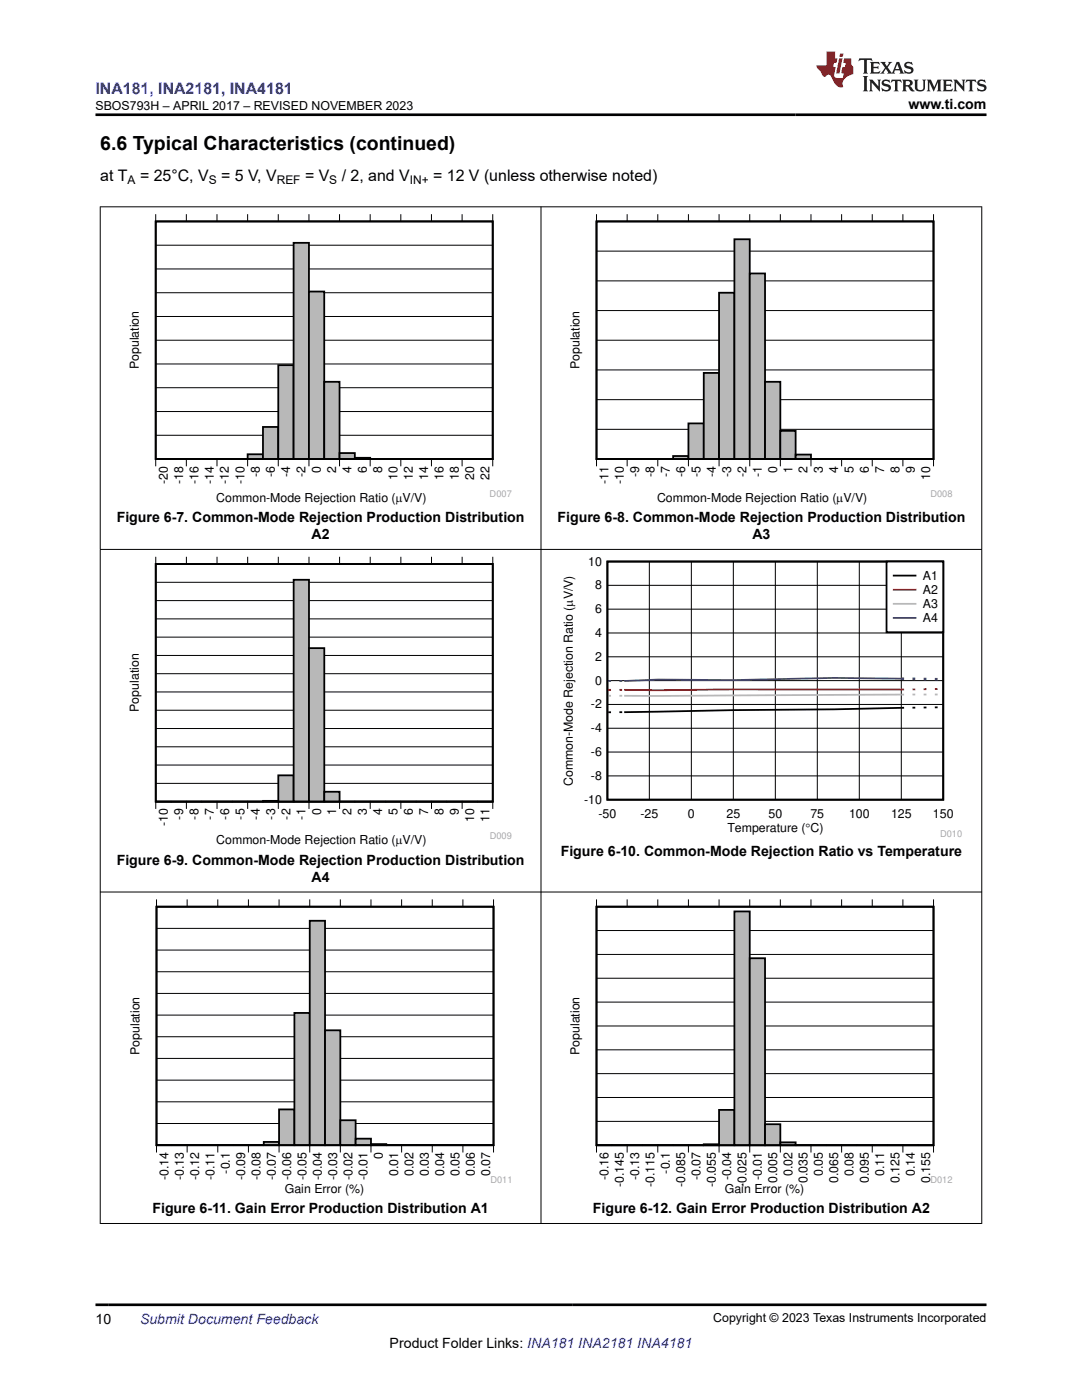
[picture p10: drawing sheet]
<svg xmlns="http://www.w3.org/2000/svg" width="216mm" height="279mm" viewBox="0 0 216 279" stroke-linecap="round" stroke-linejoin="round" font-family="sans-serif">
<defs><g id="words">
<text font-size="3.9" x="20" y="29.9">6.6 Typical Characteristics (continued)</text>
<text font-size="3.2" fill="#00f" x="19" y="18.7">INA181, INA2181, INA4181</text>
<g font-size="3.2">
<text x="20" y="36.1">at T</text>
<text x="27.9" y="36.1">= 25°C, V</text>
<text x="44.1" y="36.1">= 5 V, V</text>
<text x="60.9" y="36.1">= V</text>
<text x="68.2" y="36.1">/ 2, and V</text>
<text x="86.4" y="36.1">= 12 V (unless otherwise noted)</text>
</g>
<g font-size="2.8">
<text x="181.3" y="21.8">www.ti.com</text>
<text x="23.3" y="104.3">Figure 6-7. Common-Mode Rejection Production Distribution</text>
<text x="62.2" y="107.6">A2</text>
<text x="111.2" y="104.3">Figure 6-8. Common-Mode Rejection Production Distribution</text>
<text x="150.1" y="107.6">A3</text>
<text x="23.3" y="172.6">Figure 6-9. Common-Mode Rejection Production Distribution</text>
<text x="111.9" y="170.8">Figure 6-10. Common-Mode Rejection Ratio vs Temperature</text>
<text x="62.2" y="176">A4</text>
<text x="30.4" y="242.2">Figure 6-11. Gain Error Production Distribution A1</text>
<text x="118.3" y="242.2">Figure 6-12. Gain Error Production Distribution A2</text>
<text x="19" y="264.2">10</text>
<text x="77.8" y="269">Product Folder Links: INA181 INA2181 INA4181</text>
</g>
<text font-size="2.8" fill="#00f" x="27.9" y="264.2">Submit Document Feedback</text>
<g font-size="2.5">
<text x="19.1" y="21.9">SBOS793H – APRIL 2017 – REVISED NOVEMBER 2023</text>
<text x="27.7" y="73.7" transform="rotate(-90 27.7 73.7)">Population</text>
<text x="115.6" y="73.7" transform="rotate(-90 115.6 73.7)">Population</text>
<text x="51.8" y="95.2" transform="rotate(-90 51.8 95.2)">-8</text>
<text x="54.9" y="95.2" transform="rotate(-90 54.9 95.2)">-6</text>
<text x="57.9" y="95.2" transform="rotate(-90 57.9 95.2)">-4</text>
<text x="61" y="95.2" transform="rotate(-90 61 95.2)">-2</text>
<text x="64" y="94.4" transform="rotate(-90 64 94.4)">0</text>
<text x="67.1" y="94.4" transform="rotate(-90 67.1 94.4)">2</text>
<text x="70.1" y="94.4" transform="rotate(-90 70.1 94.4)">4</text>
<text x="73.2" y="94.4" transform="rotate(-90 73.2 94.4)">6</text>
<text x="76.3" y="94.4" transform="rotate(-90 76.3 94.4)">8</text>
<text x="79.3" y="95.7" transform="rotate(-90 79.3 95.7)">10</text>
<text x="82.4" y="95.7" transform="rotate(-90 82.4 95.7)">12</text>
<text x="85.4" y="95.7" transform="rotate(-90 85.4 95.7)">14</text>
<text x="88.5" y="95.7" transform="rotate(-90 88.5 95.7)">16</text>
<text x="91.5" y="95.7" transform="rotate(-90 91.5 95.7)">18</text>
<text x="94.6" y="95.7" transform="rotate(-90 94.6 95.7)">20</text>
<text x="97.7" y="95.7" transform="rotate(-90 97.7 95.7)">22</text>
<text x="127.5" y="95.2" transform="rotate(-90 127.5 95.2)">-9</text>
<text x="130.6" y="95.2" transform="rotate(-90 130.6 95.2)">-8</text>
<text x="133.6" y="95.2" transform="rotate(-90 133.6 95.2)">-7</text>
<text x="136.7" y="95.2" transform="rotate(-90 136.7 95.2)">-6</text>
<text x="139.8" y="95.2" transform="rotate(-90 139.8 95.2)">-5</text>
<text x="142.8" y="95.2" transform="rotate(-90 142.8 95.2)">-4</text>
<text x="145.9" y="95.2" transform="rotate(-90 145.9 95.2)">-3</text>
<text x="148.9" y="95.2" transform="rotate(-90 148.9 95.2)">-2</text>
<text x="152" y="95.2" transform="rotate(-90 152 95.2)">-1</text>
<text x="155" y="94.4" transform="rotate(-90 155 94.4)">0</text>
<text x="158.1" y="94.4" transform="rotate(-90 158.1 94.4)">1</text>
<text x="161.2" y="94.4" transform="rotate(-90 161.2 94.4)">2</text>
<text x="164.2" y="94.4" transform="rotate(-90 164.2 94.4)">3</text>
<text x="167.3" y="94.4" transform="rotate(-90 167.3 94.4)">4</text>
<text x="170.3" y="94.4" transform="rotate(-90 170.3 94.4)">5</text>
<text x="173.4" y="94.4" transform="rotate(-90 173.4 94.4)">6</text>
<text x="176.4" y="94.4" transform="rotate(-90 176.4 94.4)">7</text>
<text x="179.5" y="94.4" transform="rotate(-90 179.5 94.4)">8</text>
<text x="182.6" y="94.4" transform="rotate(-90 182.6 94.4)">9</text>
<text x="185.6" y="95.7" transform="rotate(-90 185.6 95.7)">10</text>
<text x="33.5" y="96.6" transform="rotate(-90 33.5 96.6)">-20</text>
<text x="36.5" y="96.6" transform="rotate(-90 36.5 96.6)">-18</text>
<text x="39.6" y="96.6" transform="rotate(-90 39.6 96.6)">-16</text>
<text x="42.6" y="96.6" transform="rotate(-90 42.6 96.6)">-14</text>
<text x="43.1" y="100.1">Common-Mode Rejection Ratio (PV/V)</text>
<text x="45.7" y="96.6" transform="rotate(-90 45.7 96.6)">-12</text>
<text x="48.8" y="96.6" transform="rotate(-90 48.8 96.6)">-10</text>
<text x="121.4" y="96.6" transform="rotate(-90 121.4 96.6)">-11</text>
<text x="124.5" y="96.6" transform="rotate(-90 124.5 96.6)">-10</text>
<text x="131.1" y="100.1">Common-Mode Rejection Ratio (PV/V)</text>
<text x="117.4" y="112.9">10</text>
<text x="118.8" y="117.6">8</text>
<text x="184.1" y="115.7">A1</text>
<text x="184.1" y="118.6">A2</text>
<text x="118.8" y="122.4">6</text>
<text x="184.1" y="121.4">A3</text>
<text x="184.1" y="124.2">A4</text>
<text x="118.8" y="131.9">2</text>
<text x="118.8" y="127.1">4</text>
<text x="118.8" y="136.6">0</text>
<text x="27.7" y="142.1" transform="rotate(-90 27.7 142.1)">Population</text>
<text x="117.9" y="141.4">-2</text>
<text x="117.9" y="146.1">-4</text>
<text x="117.9" y="155.7">-8</text>
<text x="117.9" y="150.9">-6</text>
<text x="114.3" y="156.9" transform="rotate(-90 114.3 156.9)">Common-Mode Rejection Ratio (PV/V)</text>
<text x="116.6" y="160.4">-10</text>
<text x="33.5" y="164.9" transform="rotate(-90 33.5 164.9)">-10</text>
<text x="36.5" y="163.6" transform="rotate(-90 36.5 163.6)">-9</text>
<text x="39.6" y="163.6" transform="rotate(-90 39.6 163.6)">-8</text>
<text x="42.7" y="163.6" transform="rotate(-90 42.7 163.6)">-7</text>
<text x="45.7" y="163.6" transform="rotate(-90 45.7 163.6)">-6</text>
<text x="48.8" y="163.6" transform="rotate(-90 48.8 163.6)">-5</text>
<text x="51.8" y="163.6" transform="rotate(-90 51.8 163.6)">-4</text>
<text x="54.9" y="163.6" transform="rotate(-90 54.9 163.6)">-3</text>
<text x="57.9" y="163.6" transform="rotate(-90 57.9 163.6)">-2</text>
<text x="61" y="163.6" transform="rotate(-90 61 163.6)">-1</text>
<text x="64.1" y="162.7" transform="rotate(-90 64.1 162.7)">0</text>
<text x="67.1" y="162.7" transform="rotate(-90 67.1 162.7)">1</text>
<text x="70.2" y="162.7" transform="rotate(-90 70.2 162.7)">2</text>
<text x="73.2" y="162.7" transform="rotate(-90 73.2 162.7)">3</text>
<text x="76.3" y="162.7" transform="rotate(-90 76.3 162.7)">4</text>
<text x="79.3" y="162.7" transform="rotate(-90 79.3 162.7)">5</text>
<text x="82.4" y="162.7" transform="rotate(-90 82.4 162.7)">6</text>
<text x="85.4" y="162.7" transform="rotate(-90 85.4 162.7)">7</text>
<text x="88.5" y="162.7" transform="rotate(-90 88.5 162.7)">8</text>
<text x="91.6" y="162.7" transform="rotate(-90 91.6 162.7)">9</text>
<text x="94.6" y="164.1" transform="rotate(-90 94.6 164.1)">10</text>
<text x="97.7" y="164.1" transform="rotate(-90 97.7 164.1)">11</text>
<text x="119.4" y="163.2">-50</text>
<text x="127.8" y="163.2">-25</text>
<text x="137.3" y="163.2">0</text>
<text x="145" y="163.2">25</text>
<text x="145.1" y="166">Temperature (qC)</text>
<text x="153.3" y="163.2">50</text>
<text x="161.7" y="163.2">75</text>
<text x="169.4" y="163.2">100</text>
<text x="177.8" y="163.2">125</text>
<text x="186.2" y="163.2">150</text>
<text x="43.2" y="168.5">Common-Mode Rejection Ratio (PV/V)</text>
<text x="27.9" y="210.6" transform="rotate(-90 27.9 210.6)">Population</text>
<text x="115.6" y="210.6" transform="rotate(-90 115.6 210.6)">Population</text>
<text x="76.4" y="231.3" transform="rotate(-90 76.4 231.3)">0</text>
<text x="33.6" y="235.6" transform="rotate(-90 33.6 235.6)">-0.14</text>
<text x="36.7" y="235.6" transform="rotate(-90 36.7 235.6)">-0.13</text>
<text x="39.7" y="235.6" transform="rotate(-90 39.7 235.6)">-0.12</text>
<text x="42.8" y="235.6" transform="rotate(-90 42.8 235.6)">-0.11</text>
<text x="45.9" y="234.2" transform="rotate(-90 45.9 234.2)">-0.1</text>
<text x="48.9" y="235.6" transform="rotate(-90 48.9 235.6)">-0.09</text>
<text x="52" y="235.6" transform="rotate(-90 52 235.6)">-0.08</text>
<text x="55" y="235.6" transform="rotate(-90 55 235.6)">-0.07</text>
<text x="56.8" y="238">Gain Error (%)</text>
<text x="58.1" y="235.6" transform="rotate(-90 58.1 235.6)">-0.06</text>
<text x="61.1" y="235.6" transform="rotate(-90 61.1 235.6)">-0.05</text>
<text x="64.2" y="235.6" transform="rotate(-90 64.2 235.6)">-0.04</text>
<text x="67.2" y="235.6" transform="rotate(-90 67.2 235.6)">-0.03</text>
<text x="70.3" y="235.6" transform="rotate(-90 70.3 235.6)">-0.02</text>
<text x="73.4" y="235.6" transform="rotate(-90 73.4 235.6)">-0.01</text>
<text x="79.5" y="234.7" transform="rotate(-90 79.5 234.7)">0.01</text>
<text x="82.5" y="234.7" transform="rotate(-90 82.5 234.7)">0.02</text>
<text x="85.6" y="234.7" transform="rotate(-90 85.6 234.7)">0.03</text>
<text x="88.6" y="234.7" transform="rotate(-90 88.6 234.7)">0.04</text>
<text x="91.7" y="234.7" transform="rotate(-90 91.7 234.7)">0.05</text>
<text x="94.8" y="234.7" transform="rotate(-90 94.8 234.7)">0.06</text>
<text x="97.8" y="234.7" transform="rotate(-90 97.8 234.7)">0.07</text>
<text x="121.4" y="235.6" transform="rotate(-90 121.4 235.6)">-0.16</text>
<text x="124.5" y="236.9" transform="rotate(-90 124.5 236.9)">-0.145</text>
<text x="127.5" y="235.6" transform="rotate(-90 127.5 235.6)">-0.13</text>
<text x="130.6" y="236.9" transform="rotate(-90 130.6 236.9)">-0.115</text>
<text x="133.6" y="234.2" transform="rotate(-90 133.6 234.2)">-0.1</text>
<text x="136.7" y="236.9" transform="rotate(-90 136.7 236.9)">-0.085</text>
<text x="139.8" y="235.6" transform="rotate(-90 139.8 235.6)">-0.07</text>
<text x="142.8" y="236.9" transform="rotate(-90 142.8 236.9)">-0.055</text>
<text x="144.6" y="238">Gain Error (%)</text>
<text x="145.9" y="235.6" transform="rotate(-90 145.9 235.6)">-0.04</text>
<text x="148.9" y="236.9" transform="rotate(-90 148.9 236.9)">-0.025</text>
<text x="152" y="235.6" transform="rotate(-90 152 235.6)">-0.01</text>
<text x="155" y="236.1" transform="rotate(-90 155 236.1)">0.005</text>
<text x="158.1" y="234.8" transform="rotate(-90 158.1 234.8)">0.02</text>
<text x="161.2" y="236.1" transform="rotate(-90 161.2 236.1)">0.035</text>
<text x="164.2" y="234.8" transform="rotate(-90 164.2 234.8)">0.05</text>
<text x="167.3" y="236.1" transform="rotate(-90 167.3 236.1)">0.065</text>
<text x="170.3" y="234.8" transform="rotate(-90 170.3 234.8)">0.08</text>
<text x="173.4" y="236.1" transform="rotate(-90 173.4 236.1)">0.095</text>
<text x="176.4" y="234.8" transform="rotate(-90 176.4 234.8)">0.11</text>
<text x="179.5" y="236.1" transform="rotate(-90 179.5 236.1)">0.125</text>
<text x="182.6" y="234.8" transform="rotate(-90 182.6 234.8)">0.14</text>
<text x="185.6" y="236.1" transform="rotate(-90 185.6 236.1)">0.155</text>
<text x="142.3" y="263.9">Copyright © 2023 Texas Instruments Incorporated</text>
</g>
<g font-size="2.4">
<text x="25.5" y="36.7">A</text>
<text x="41.7" y="36.7">S</text>
<text x="55.2" y="36.7">REF</text>
<text x="65.7" y="36.7">S</text>
<text x="81.8" y="36.7">IN+</text>
</g>
<g font-size="1.9" fill="#a8a8a8">
<text x="187.6" y="167.1">D010</text>
<text x="97.9" y="236.1">D011</text>
<text x="185.7" y="236.1">D012</text>
</g>
<g font-size="1.8" fill="#a8a8a8">
<text x="97.7" y="99.1">D007</text>
<text x="185.7" y="99.1">D008</text>
<text x="97.7" y="167.5">D009</text>
</g>
</g></defs>
<path d="M31.1 44.2h67.2v47.4h-67.2zM31.1 91.6h3zM34.1 91.6h3.1zM37.2 91.6h3zM40.2 91.6h3.1zM43.3 91.6h3.1zM46.4 91.6h3z" fill="none" stroke="#000" stroke-width=".36"/>
<g fill="none" stroke="#000" stroke-width=".2">
<path d="M31.1 42.7v1.5h67.2v-1.5M31.1 58.4h67.2M31.1 53.7h67.2M31.1 48.9h67.2M37.2 42.7v1.5M43.3 42.7v1.5M49.4 42.7v1.5M55.5 42.7v1.5M61.6 42.7v1.5M67.8 42.7v1.5M73.9 42.7v1.5M80 42.7v1.5"/>
<path d="M86.1 42.7v1.5M92.2 42.7v1.5M31.1 77.4h67.2M31.1 72.6h67.2M31.1 67.9h67.2M31.1 63.2h67.2M31.1 93.1v-1.5h67.2v1.5M31.1 86.9h67.2M31.1 82.1h67.2M37.2 91.6v1.5M43.3 91.6v1.5M49.4 91.6v1.5"/>
<path d="M55.5 91.6v1.5M61.6 91.6v1.5M67.8 91.6v1.5M73.9 91.6v1.5M80 91.6v1.5M86.1 91.6v1.5M92.2 91.6v1.5"/>
</g>
<path d="M31.1 91.6h18.3" fill="none" stroke="#b8b8b8" stroke-width=".2"/>
<path d="M49.4 90.7h3.1v.9h-3.1z" fill-rule="evenodd" fill="#b8b8b8"/>
<path d="M49.4 90.7h3.1v.9h-3.1z" fill="none" stroke="#000" stroke-width=".36"/>
<path d="M52.5 85.2h3v6.4h-3z" fill-rule="evenodd" fill="#b8b8b8"/>
<path d="M52.5 85.2h3v6.4h-3z" fill="none" stroke="#000" stroke-width=".36"/>
<path d="M55.5 72.9h3.1v18.7h-3.1z" fill-rule="evenodd" fill="#b8b8b8"/>
<path d="M55.5 72.9h3.1v18.7h-3.1z" fill="none" stroke="#000" stroke-width=".36"/>
<path d="M58.6 48.5h3.1v43.1h-3.1z" fill-rule="evenodd" fill="#b8b8b8"/>
<path d="M58.6 48.5h3v43.1h-3z" fill="none" stroke="#000" stroke-width=".36"/>
<path d="M61.6 58.2h3.1v33.4h-3.1z" fill-rule="evenodd" fill="#b8b8b8"/>
<path d="M61.6 58.2h3.1v33.4h-3.1z" fill="none" stroke="#000" stroke-width=".36"/>
<path d="M64.7 76.2h3.1v15.4h-3.1z" fill-rule="evenodd" fill="#b8b8b8"/>
<path d="M64.7 76.2h3.1v15.4h-3.1z" fill="none" stroke="#000" stroke-width=".36"/>
<path d="M67.8 90.4h3v1.2h-3z" fill-rule="evenodd" fill="#b8b8b8"/>
<path d="M31.1 44.2h67.2v47.4h-67.2zM67.8 90.4h3v1.2h-3zM70.8 91.4h3.1v.2h-3.1zM73.9 91.6h3zM76.9 91.6h3.1zM80 91.6h3zM83 91.6h3.1zM86.1 91.6h3.1zM89.2 91.6h3zM92.2 91.6h3.1zM95.3 91.6h3z" fill="none" stroke="#000" stroke-width=".36"/>
<path d="M70.8 91.5h3.1" fill="none" stroke="#b8b8b8" stroke-width=".25"/>
<path d="M73.9 91.6h24.4" fill="none" stroke="#b8b8b8" stroke-width=".2"/>
<path d="M113.9 42.7h76.1v58h-76.1z" fill-rule="evenodd" fill="#fff"/>
<path d="M119 44.2h67.3v47.4h-67.3zM119 91.6h3.1zM122.1 91.6h3zM125.1 91.6h3.1zM128.2 91.6h3.1zM131.3 91.6h3z" fill="none" stroke="#000" stroke-width=".36"/>
<g fill="none" stroke="#000" stroke-width=".2">
<path d="M119 42.7v1.5h67.3v-1.5M119 56.1h67.3M119 50.1h67.3M125.1 42.7v1.5M131.3 42.7v1.5M137.4 42.7v1.5M143.5 42.7v1.5M149.6 42.7v1.5M155.7 42.7v1.5M161.8 42.7v1.5M167.9 42.7v1.5M174 42.7v1.5"/>
<path d="M180.2 42.7v1.5M119 79.8h67.3M119 73.8h67.3M119 67.9h67.3M119 62h67.3M119 93.1v-1.5h67.3v1.5M119 85.7h67.3M125.1 91.6v1.5M131.3 91.6v1.5M137.4 91.6v1.5M143.5 91.6v1.5M149.6 91.6v1.5"/>
<path d="M155.7 91.6v1.5M161.8 91.6v1.5M167.9 91.6v1.5M174 91.6v1.5M180.2 91.6v1.5"/>
</g>
<path d="M119 91.6h15.3" fill="none" stroke="#b8b8b8" stroke-width=".2"/>
<path d="M134.3 91h3.1v.6h-3.1z" fill-rule="evenodd" fill="#b8b8b8"/>
<path d="M134.3 91h3.1v.6h-3.1z" fill="none" stroke="#000" stroke-width=".36"/>
<path d="M137.4 84.5h3v7.1h-3z" fill-rule="evenodd" fill="#b8b8b8"/>
<path d="M137.4 84.5h3v7.1h-3z" fill="none" stroke="#000" stroke-width=".36"/>
<path d="M140.4 74.4h3.1v17.2h-3.1z" fill-rule="evenodd" fill="#b8b8b8"/>
<path d="M140.4 74.4h3.1v17.2h-3.1z" fill="none" stroke="#000" stroke-width=".36"/>
<path d="M143.5 58.4h3v33.2h-3z" fill-rule="evenodd" fill="#b8b8b8"/>
<path d="M143.5 58.4h3v33.2h-3z" fill="none" stroke="#000" stroke-width=".36"/>
<path d="M146.5 47.7h3.1v43.9h-3.1z" fill-rule="evenodd" fill="#b8b8b8"/>
<path d="M146.5 47.7h3.1v43.9h-3.1z" fill="none" stroke="#000" stroke-width=".36"/>
<path d="M149.6 54.6h3.1v37h-3.1z" fill-rule="evenodd" fill="#b8b8b8"/>
<path d="M149.6 54.6h3.1v37h-3.1z" fill="none" stroke="#000" stroke-width=".36"/>
<path d="M152.7 76.2h3v15.4h-3z" fill-rule="evenodd" fill="#b8b8b8"/>
<path d="M152.7 76.2h3v15.4h-3z" fill="none" stroke="#000" stroke-width=".36"/>
<path d="M155.7 86h3.1v5.6h-3.1z" fill-rule="evenodd" fill="#b8b8b8"/>
<path d="M155.7 86h3.1v5.6h-3.1z" fill="none" stroke="#000" stroke-width=".36"/>
<path d="M158.8 90.7h3v.9h-3z" fill-rule="evenodd" fill="#b8b8b8"/>
<path d="M119 44.2h67.3v47.4h-67.3zM158.8 90.7h3v.9h-3zM161.8 91.6h3.1zM164.9 91.6h3zM167.9 91.6h3.1zM171 91.6h3zM174 91.6h3.1zM177.1 91.6h3.1zM180.2 91.6h3zM183.2 91.6h3.1z" fill="none" stroke="#000" stroke-width=".36"/>
<path d="M161.8 91.6h24.5" fill="none" stroke="#b8b8b8" stroke-width=".2"/>
<path d="M25.9 111.1h76.2v57.9h-76.2z" fill-rule="evenodd" fill="#fff"/>
<path d="M31.1 112.6h67.2v47.4h-67.2zM31.1 160h3zM34.1 160h3.1zM37.2 160h3.1zM40.3 160h3zM43.3 160h3.1zM46.4 160h3zM49.4 160h3.1zM52.5 159.8h3v.2h-3z" fill="none" stroke="#000" stroke-width=".36"/>
<g fill="none" stroke="#000" stroke-width=".2">
<path d="M31.1 111.1v1.5h67.2v-1.5M31.1 119.9h67.2M31.1 116.2h67.2M37.2 111.1v1.5M43.3 111.1v1.5M49.4 111.1v1.5M55.5 111.1v1.5M61.7 111.1v1.5M67.8 111.1v1.5M73.9 111.1v1.5M80 111.1v1.5M86.1 111.1v1.5"/>
<path d="M92.2 111.1v1.5M31.1 138.1h67.2M31.1 134.5h67.2M31.1 130.8h67.2M31.1 127.2h67.2M31.1 123.5h67.2M31.1 156.3h67.2M31.1 152.7h67.2M31.1 149h67.2M31.1 145.4h67.2M31.1 141.7h67.2M37.2 160v1.4"/>
<path d="M43.3 160v1.4M49.4 160v1.4M55.5 160v1.4M61.7 160v1.4M67.8 160v1.4M73.9 160v1.4M80 160v1.4M86.1 160v1.4M92.2 160v1.4M31.1 161.4v-1.4h67.2v1.4"/>
</g>
<path d="M31.1 160h21.4M52.5 159.9h3.1" fill="none" stroke="#b8b8b8" stroke-width=".2"/>
<path d="M55.5 154.7h3.1v5.3h-3.1z" fill-rule="evenodd" fill="#b8b8b8"/>
<path d="M55.5 154.7h3.1v5.3h-3.1z" fill="none" stroke="#000" stroke-width=".36"/>
<path d="M58.6 115.7h3.1v44.3h-3.1z" fill-rule="evenodd" fill="#b8b8b8"/>
<path d="M58.6 115.7h3.1v44.3h-3.1z" fill="none" stroke="#000" stroke-width=".36"/>
<path d="M61.7 129.3h3v30.7h-3z" fill-rule="evenodd" fill="#b8b8b8"/>
<path d="M61.7 129.3h3v30.7h-3z" fill="none" stroke="#000" stroke-width=".36"/>
<path d="M64.7 158h3.1v2h-3.1z" fill-rule="evenodd" fill="#b8b8b8"/>
<path d="M31.1 112.6h67.2v47.4h-67.2zM64.7 158h3.1v2h-3.1zM67.8 160h3zM70.8 160h3.1zM73.9 160h3zM76.9 160h3.1zM80 160h3zM83 160h3.1zM86.1 160h3.1zM89.2 160h3zM92.2 160h3.1zM95.3 160h3z" fill="none" stroke="#000" stroke-width=".36"/>
<path d="M67.8 160h30.5" fill="none" stroke="#b8b8b8" stroke-width=".2"/>
<path d="M111.9 111.1h80.1v56.1h-80.1z" fill-rule="evenodd" fill="#fff"/>
<path d="M121.2 112.1h67v47.5h-67zM121.4 142.1h.5M123.6 142.1h.6M180.4 141.3l-55.8 .8M182.6 141.2h-.5M184.9 141.2h-.6M187.1 141.2h-.6" fill="none" stroke="#000" stroke-width=".36"/>
<g fill="none" stroke="#000" stroke-width=".2">
<path d="M121.2 116.8h67M129.6 112.1v47.5M138 112.1v47.5M146.3 112.1v47.5M154.7 112.1v47.5M163.1 112.1v47.5M171.5 112.1v47.5M179.8 112.1v47.5M121.2 135.8h67M121.2 131.1h67M121.2 126.3h67M121.2 121.6h67"/>
<path d="M121.2 154.8h67M121.2 150.1h67M121.2 145.3h67M121.2 140.6h67"/>
</g>
<path d="M121.4 137.7h.5M123.6 137.7h.6M180.4 137.6l-55.8 .1M182.1 137.6h.5M184.9 137.5l-.6 .1M186.5 137.5h.6" fill="none" stroke="#f00" stroke-width=".36"/>
<path d="M121.4 138.9h.5M123.6 138.9h.6M180.4 138.6l-55.8 .3M182.1 138.6h.5M184.3 138.6h.6M186.5 138.6h.6" fill="none" stroke="#b8b8b8" stroke-width=".36"/>
<path d="M121.4 135.9h.5M123.6 135.9h.6M179.8 135.4l-13.4-.1-20.1 .4-15-.1-6.7 .3" fill="none" stroke="#295c75" stroke-width=".36"/>
<path d="M179.8 135.4l.6 .1M182.1 135.5h.5M184.3 135.5h.6M186.5 135.5l.6 .1" fill="none" stroke="#295c75" stroke-width=".51"/>
<path d="M176.9 112.1h11.3v14.1h-11.3z" fill-rule="evenodd" fill="#fff"/>
<path d="M176.9 112.1h11.3v14.1h-11.3zM178.3 114.9h4.4" fill="none" stroke="#000" stroke-width=".36"/>
<path d="M178.3 117.7h4.4" fill="none" stroke="#f00" stroke-width=".36"/>
<path d="M178.3 120.5h4.4" fill="none" stroke="#b8b8b8" stroke-width=".36"/>
<path d="M178.3 123.3h4.4" fill="none" stroke="#295c75" stroke-width=".36"/>
<path d="M26.1 179.4h75.8v59.2h-75.8z" fill-rule="evenodd" fill="#fff"/>
<path d="M31.2 181h67.3v47.5h-67.3zM31.2 228.5h3.1zM34.3 228.5h3zM37.3 228.5h3.1zM40.4 228.5h3.1zM43.5 228.5h3zM46.5 228.5h3.1zM49.6 228.5h3z" fill="none" stroke="#000" stroke-width=".36"/>
<g fill="none" stroke="#000" stroke-width=".2">
<path d="M31.2 179.5v1.5h67.3v-1.5M37.3 179.5v1.5M43.5 179.5v1.5M49.6 179.5v1.5M55.7 179.5v1.5M61.8 179.5v1.5M67.9 179.5v1.5M74 179.5v1.5M80.1 179.5v1.5M86.3 179.5v1.5M92.4 179.5v1.5M31.2 198.3h67.3"/>
<path d="M31.2 193.9h67.3M31.2 189.6h67.3M31.2 185.3h67.3M31.2 219.9h67.3M31.2 215.6h67.3M31.2 211.2h67.3M31.2 206.9h67.3M31.2 202.6h67.3M31.2 230v-1.5h67.3v1.5M31.2 224.2h67.3M37.3 228.5v1.5M43.5 228.5v1.5"/>
<path d="M49.6 228.5v1.5M55.7 228.5v1.5M61.8 228.5v1.5M67.9 228.5v1.5M74 228.5v1.5M80.1 228.5v1.5M86.3 228.5v1.5M92.4 228.5v1.5"/>
</g>
<path d="M31.2 228.6h21.4" fill="none" stroke="#b8b8b8" stroke-width=".2"/>
<path d="M52.6 227.9h3.1v.7h-3.1z" fill-rule="evenodd" fill="#b8b8b8"/>
<path d="M52.6 227.9h3.1v.6h-3.1z" fill="none" stroke="#000" stroke-width=".36"/>
<path d="M55.7 221.4h3.1v7.2h-3.1z" fill-rule="evenodd" fill="#b8b8b8"/>
<path d="M55.7 221.4h3v7.1h-3z" fill="none" stroke="#000" stroke-width=".36"/>
<path d="M58.7 202.2h3.1v26.4h-3.1z" fill-rule="evenodd" fill="#b8b8b8"/>
<path d="M58.7 202.2h3.1v26.3h-3.1z" fill="none" stroke="#000" stroke-width=".36"/>
<path d="M61.8 183.8h3.1v44.8h-3.1z" fill-rule="evenodd" fill="#b8b8b8"/>
<path d="M61.8 183.8h3.1v44.7h-3.1z" fill="none" stroke="#000" stroke-width=".36"/>
<path d="M64.9 205.6h3v23h-3z" fill-rule="evenodd" fill="#b8b8b8"/>
<path d="M64.9 205.6h3v22.9h-3z" fill="none" stroke="#000" stroke-width=".36"/>
<path d="M67.9 223.6h3.1v5h-3.1z" fill-rule="evenodd" fill="#b8b8b8"/>
<path d="M67.9 223.6h3.1v4.9h-3.1z" fill="none" stroke="#000" stroke-width=".36"/>
<path d="M71 227.2h3v1.4h-3z" fill-rule="evenodd" fill="#b8b8b8"/>
<path d="M31.2 181h67.3v47.5h-67.3zM71 227.2h3v1.3h-3zM74 228.3h3.1v.2h-3.1zM77.1 228.5h3zM80.1 228.5h3.1zM83.2 228.5h3.1zM86.3 228.5h3zM89.3 228.5h3.1zM92.4 228.5h3zM95.4 228.5h3.1z" fill="none" stroke="#000" stroke-width=".36"/>
<path d="M74 228.4h3.1" fill="none" stroke="#b8b8b8" stroke-width=".23"/>
<path d="M77.1 228.6h21.4" fill="none" stroke="#b8b8b8" stroke-width=".2"/>
<path d="M113.9 179.4h76.1v59.2h-76.1z" fill-rule="evenodd" fill="#fff"/>
<path d="M119 180.9h67.3v47.7h-67.3zM119 228.6h3.1zM122.1 228.6h3zM125.1 228.6h3.1zM128.2 228.6h3.1zM131.3 228.6h3zM134.3 228.6h3.1zM137.4 228.6h3zM140.4 228.4h3.1v.2h-3.1z" fill="none" stroke="#000" stroke-width=".36"/>
<g fill="none" stroke="#000" stroke-width=".2">
<path d="M119 179.5v1.5h67.3v-1.5M125.1 179.5v1.5M131.3 179.5v1.5M137.4 179.5v1.5M143.5 179.5v1.5M149.6 179.5v1.5M155.7 179.5v1.5M161.8 179.5v1.5M167.9 179.5v1.5M174 179.5v1.5M180.2 179.5v1.5M119 200h67.3"/>
<path d="M119 195.2h67.3M119 190.5h67.3M119 185.7h67.3M119 219h67.3M119 214.3h67.3M119 209.5h67.3M119 204.8h67.3M119 230v-1.4h67.3v1.4M119 223.8h67.3M125.1 228.6v1.4M131.3 228.6v1.4M137.4 228.6v1.4"/>
<path d="M143.5 228.6v1.4M149.6 228.6v1.4M155.7 228.6v1.4M161.8 228.6v1.4M167.9 228.6v1.4M174 228.6v1.4M180.2 228.6v1.4"/>
</g>
<path d="M119 228.6h21.4M140.4 228.5h3.1" fill="none" stroke="#b8b8b8" stroke-width=".2"/>
<path d="M143.5 221.5h3v7.1h-3z" fill-rule="evenodd" fill="#b8b8b8"/>
<path d="M143.5 221.5h3v7.1h-3z" fill="none" stroke="#000" stroke-width=".36"/>
<path d="M146.5 181.9h3.1v46.7h-3.1z" fill-rule="evenodd" fill="#b8b8b8"/>
<path d="M146.5 181.9h3.1v46.7h-3.1z" fill="none" stroke="#000" stroke-width=".36"/>
<path d="M149.6 191.2h3.1v37.4h-3.1z" fill-rule="evenodd" fill="#b8b8b8"/>
<path d="M149.6 191.2h3.1v37.4h-3.1z" fill="none" stroke="#000" stroke-width=".36"/>
<path d="M152.7 224.4h3v4.2h-3z" fill-rule="evenodd" fill="#b8b8b8"/>
<path d="M152.7 224.4h3v4.2h-3z" fill="none" stroke="#000" stroke-width=".36"/>
<path d="M155.7 228h3.1v.6h-3.1z" fill-rule="evenodd" fill="#b8b8b8"/>
<path d="M119 180.9h67.3v47.7h-67.3zM155.7 228h3.1v.6h-3.1zM158.8 228.6h3zM161.8 228.6h3.1zM164.9 228.6h3zM167.9 228.6h3.1zM171 228.6h3zM174 228.6h3.1zM177.1 228.6h3.1zM180.2 228.6h3zM183.2 228.6h3.1z" fill="none" stroke="#000" stroke-width=".36"/>
<path d="M158.8 228.6h27.5" fill="none" stroke="#b8b8b8" stroke-width=".2"/>
<path d="M19.9 41.3h176.1M20 41.2v203M107.9 41.2v203M195.9 41.2v203M19.9 109.6h176.1M19.9 178h176.1M19.9 244.2h176.1" fill="none" stroke="#000" stroke-width=".2"/>
<path d="M171.5 11.6l-.2 .6 .5-.2h.6v.1v2.2l-.2 .4h1l-.2-.4v-2.2v-.1h.5l.5 .2-.1-.6zM173.6 12.4l.2 .3v1.6l-.2 .4h1.9l.1-.6a1.08 1.08 0 0 1-1.3 .2v-.7h.6l.4 .2v-.7l-.4 .2h-.6v-.5l.2-.2a1 1 0 0 1 1 .3l-.1-.5zM175.7 12.4l.9 1.1-1 1.2h.9l-.2-.2 .5-.8 .4 .8-.2 .2h1.6l-.2-.2 .2-.5h.9l.1 .5-.1 .2h.9l-.2-.4-.8-1.9h-.5l-.9 2.1-.9-1.1 .9-1h-.8l.2 .2-.4 .6-.4-.6 .2-.2zM179 12.8l.4 1h-.7zM180.7 12.5a.65 .65 0 0 0-.2 .7 .65 .65 0 0 0 .6 .5l.6 .1 .1 .3a.79 .79 0 0 1-.7 .4 .79 .79 0 0 1-.7-.5l.1 .7 .2-.1a.93 .93 0 0 0 1.1 0 .93 .93 0 0 0 .4-.9 1.46 1.46 0 0 0-1.2-.6l-.1-.3a1.09 1.09 0 0 1 1.2 .2l-.2-.6-.1 .1-.5-.2zM172.2 15.2l.2 .4v2.2l-.2 .4h1l-.2-.4v-2.2l.2-.4zM173.4 15.9l.2 .4v1.5l-.2 .4h.8l-.3-.4 .1-1.3 1.6 1.8v-2l.2-.4h-.7l.1 .2 .1 1.1-1.2-1.3zM176.2 16a.65 .65 0 0 0-.2 .8 .65 .65 0 0 0 .6 .4l.6 .2 .1 .2a.79 .79 0 0 1-.7 .4 .79 .79 0 0 1-.7-.5l.1 .7 .2-.1a.93 .93 0 0 0 1.1 .1 .93 .93 0 0 0 .4-1 1.46 1.46 0 0 0-1.2-.5l-.1-.4a1.09 1.09 0 0 1 1.2 .2l-.1-.6-.2 .1-.5-.1zM177.9 15.9l-.1 .6a.63 .63 0 0 1 .8-.3v1.6l-.3 .4h1l-.2-.4v-1.6a.66 .66 0 0 1 .8 .3l-.1-.6zM180 15.9l.2 .4v1.5l-.2 .4h1l-.2-.2-.1-.7h.5l.1 .2a.79 .79 0 0 0 1.2 .6l-1-.9a.61 .61 0 0 0 .6-.6 .61 .61 0 0 0-.5-.7zM180.8 16.2h.1a.47 .47 0 0 1 .5 .1 .47 .47 0 0 1 .1 .5l-.1 .1-.7 .1zM182.3 15.9l.2 .2a2.27 2.27 0 0 0 .4 2 1.04 1.04 0 0 0 1.7-.7v-1.3l.2-.2h-.8l.2 .4v1.1a.6 .6 0 0 1-.6 .6 .6 .6 0 0 1-.6-.6v-1.1l.3-.4zM184.9 15.9l.2 .4v1.5l-.2 .4h.8l-.3-.4v-1.4l.9 1.9 .9-1.9v1.4l-.3 .4h1l-.2-.4v-1.5l.2-.4h-.8l-.7 1.5-.6-1.5zM188.1 15.9l.2 .4v1.5l-.2 .4h1.9l.1-.6a1.09 1.09 0 0 1-1.3 .2v-.7h.6l.4 .2v-.6l-.4 .2h-.6v-.6l.2-.1a1.01 1.01 0 0 1 1 .3l-.1-.6zM190.2 15.9l.3 .4v1.5l-.3 .4h.8l-.2-.4v-1.3l1.6 1.8v-2l.2-.4h-.7l.2 .2v1.1l-1.2-1.3zM192.8 15.9l-.1 .6a.63 .63 0 0 1 .8-.3v1.6l-.3 .4h1l-.2-.4v-1.6a.66 .66 0 0 1 .8 .3l-.1-.6zM195.2 16a.65 .65 0 0 0-.2 .8 .65 .65 0 0 0 .6 .4l.6 .2 .2 .2a.79 .79 0 0 1-.7 .4 .79 .79 0 0 1-.7-.5l.1 .7 .2-.1a.93 .93 0 0 0 1 .1 .93 .93 0 0 0 .5-1 1.46 1.46 0 0 0-1.3-.5v-.4a1.09 1.09 0 0 1 1.2 .2l-.2-.6-.2 .1-.5-.1z" fill="#231f20"/>
<path d="M164.9 10.3v2.7h-2l.1 .4 .8 1a.95 .95 0 0 0 1 .9 .59 .59 0 0 1 .5-.4 .59 .59 0 0 1 .5 .3l.4 .8a1.59 1.59 0 0 0 2.1 1.4 1.61 1.61 0 0 1 1-2.3l1-.3-.1-1.5a1.59 1.59 0 0 1-.3-1.7h-1.5l-.2 .9h.6l-.2 .9h-.5l-.2 .9v.3l.4 .1-.1 .9h-.7a.73 .73 0 0 1-1-.7l.3-1.5h-.5l.1-.9h.5l.2-.9h-.5v-1.3zM167.4 11.6l-.6 3.1h.7l.6-3.1zM167.6 10.7l-.1 .6h.7l.1-.6z" fill="#ed1c24"/>
<path d="M19 22.9h177.8M19 260.4h177.8" fill="none" stroke="#000" stroke-width=".53"/>
<use href="#words"/>
</svg>
